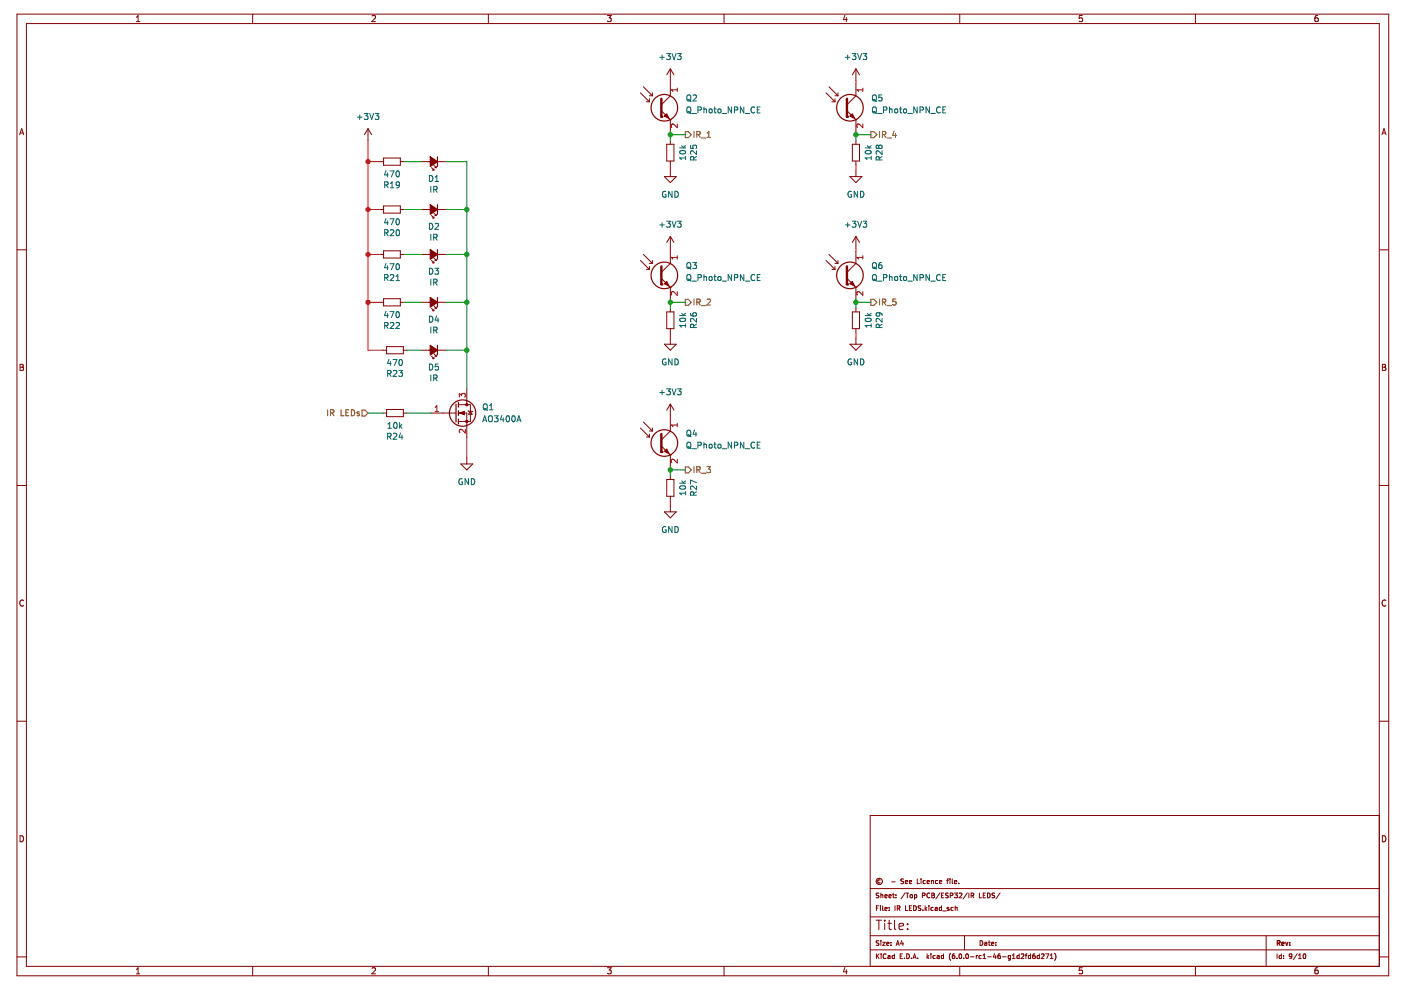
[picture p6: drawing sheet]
<svg xmlns="http://www.w3.org/2000/svg" width="297mm" height="210mm" viewBox="0 0 297 210" stroke-linecap="round" stroke-linejoin="round" font-family="sans-serif">
<path d="M.6 0h296.5v209.9h-296.5z" fill-rule="evenodd" fill="#fff" stroke="#fff" stroke-width=".21"/>
<g fill="none" stroke="#840000" stroke-width=".21">
<path d="M3.6 3h290.8v203.9h-290.8zM5.6 5h286.8v199.9h-286.8zM28.9 4.6h.7M28.9 3.7l.4-.4v1.3M53.6 3v2M78.9 3.4l.5-.1 .2 .4-.8 .9h.8M103.5 3v2M128.8 3.3h.8l-.4 .5 .3 .1v.6l-.2 .1-.5-.1M153.5 3v2M175.1 19.7l1.9 1.9M175.8 18.4l1.9 1.9M177.7 19.7v.6"/>
<path d="M179.1 3.2l-.3 1h.8M179.4 3.7v.9M203.5 3v2M229.5 3.3h-.6l-.1 .6 .6-.1 .1 .7-.2 .1-.5-.1M253.5 3v2M279.4 3.3h-.4l-.2 .3v.7l.2 .3 .4-.1v-.7h-.4l-.2 .2M4.2 28.6l.4-1.3 .4 1.3M4.3 28.2h.6M176.4 21.6h.6M177 20.3h.7M177 20.9v.7M179.6 23.5l1.9 1.9"/>
<path d="M181.5 25.4h.1M181.5 20.3l-1.9 1.9M293 28.6l.4-1.3 .5 1.3M293.1 28.2h.6M3.6 53h2M80.6 44.4h.7M81.3 43.7h3.6v1.5h-3.6zM84.9 44.4h.7M292.4 53h2M4.3 77.2h.4l.2 .3-.2 .4 .2 .1 .1 .3-.2 .2h-.5zM4.3 77.9h.4M140.9 73h2.5l-1.3 1.3z"/>
<path d="M142.1 71.7v1.3M293.1 77.2h.4l.3 .3-.3 .4 .3 .1v.3l-.2 .2h-.5zM293.1 77.9h.4M142.1 85.7l-.7 1.2M142.1 85.7v2.5M142.1 85.7l.8 1.2M3.6 102.9h2M292.4 102.9h2M5 127.3a.58 .58 0 0 0-.8 .6 .58 .58 0 0 0 .8 .5M293.8 127.3a.58 .58 0 0 0-.8 .6 .58 .58 0 0 0 .8 .5M3.6 152.9h2M292.4 152.9h2"/>
<path d="M4.3 177.2a.66 .66 0 0 1 .7 .6 .66 .66 0 0 1-.7 .7zM292.4 172.9h-107.9v32M293.1 177.2a.66 .66 0 0 1 .7 .6 .66 .66 0 0 1-.7 .7zM184.5 198.4h107.9M184.5 194.4h107.9M184.5 188.4h107.9M185.8 195.1h1.1M185.8 192.5h.3M185.8 189.7l.1 .1M185.9 189.8l.3 .1 .1 .3-.2 .2-.3-.1M186.3 192.1h-.5v1M186.3 199.5h-.5a.42 .42 0 0 0 .5 .6l-.1 .3h-.4"/>
<path d="M186.3 195.1v2M186.3 189.4h-.4l-.1 .3M186.6 186.6a.34 .34 0 0 0-.5 .3 .34 .34 0 0 0 .5 .3M186.7 192.1h.1M186.7 192.4v.7M186.8 189.4v1M186.8 199.4v.1M186.8 199.8v.6M186.8 189.7h.3l.1 .7M186.8 189.7v.1M187.1 199.8h.6l-.6 .6h.6M187.1 192.1v.8l.2 .2"/>
<path d="M187.6 195.1v.2M187.6 195.8v1.3M187.6 192.7l.5-.1-.1-.2h-.2l-.2 .1 .1 .5h.3M187.6 190l.5-.1-.1-.2h-.2l-.2 .1 .1 .5h.3M188.2 195.8h.8M188.5 190l.5-.1-.1-.2h-.3l-.1 .1v.5h.4M188.5 192.4v.1M188.5 193v.1M188.5 195.1v1.7l.1 .2 .4 .1M188.9 199.8v.1M189 187h.8M189.2 189.7h.4"/>
<path d="M189.4 189.4v.8l.2 .2M189.7 195.1v1.7l.3 .3M189.8 192.1v1M190 190.3v.1M190 189.7v.1M190.2 192.6l.5-.1 .1-.4h-.6v1M190.5 192.6l.3 .5M190.6 196.4l1-.2-.1-.3-.6-.1-.3 .3 .1 .9h.8M191.2 199.4l-.2 .7h.6M191.4 199.8v.6M191.6 186.4h-.6a.42 .42 0 0 0 .5 .6v.3h-.5M191.9 189.3l-.9 1.3"/>
<path d="M192 187l.4-.1v-.2h-.3l-.1 .1v.5h.4M192 192.1v1h.5M192.1 189.4h.6M192.4 189.4v1M192.4 196.9v.2M192.4 195.9v.2M192.8 187l.5-.1-.1-.2h-.3l-.1 .1 .1 .5h.3M192.8 192.5h.3M193 189.8h.4v.5h-.4zM193.3 192.1h-.5v1h.5M193.7 192.1a.5 .5 0 0 1 .6 .5 .5 .5 0 0 1-.6 .5zM193.9 189.7h.3l.2 .2-.1 .4h-.4"/>
<path d="M193.9 189.7v1M194.5 186.4v1h.4M195.2 192.1h-.5a.42 .42 0 0 0 .5 .6l-.1 .3h-.4M195.3 186.4h.1M195.3 186.7v.7M195.6 189.9l.4-.1 .1-.4h-.5v1M195.7 193v.1M196.1 192.1v1M196.2 186.7h-.3l-.2 .2 .1 .4h.4M196.2 192.7l.3 .4M196.5 192.4l-.4 .4M196.6 187l.4-.1v-.2h-.3l-.1 .1v.5h.4"/>
<path d="M196.9 192.1h.1M196.9 192.4v.7M197.1 189.4a.44 .44 0 0 0-.6 .5 .44 .44 0 0 0 .6 .4M197.5 186.8l.4-.1v.7M197.5 186.7v.7M197.6 189.4h.3l.2 .1-.2 .3 .2 .4-.2 .2h-.3zM197.6 189.8h.3M197.9 192.4h-.3l-.2 .2 .1 .4h.4M198.3 192.4h.4v.7M198.7 192.6l-.5 .2 .2 .3 .3-.1M198.8 186.7h-.3l-.2 .2 .1 .4h.4M199.2 187l.5-.1-.1-.2h-.3l-.1 .1v.5h.4"/>
<path d="M199.3 189.3l-.9 1.3M199.6 192.4h-.3l-.2 .2 .1 .4h.4M199.6 192.1v1M199.6 189.8h.3M199.9 193.1h.7M200.1 189.4h-.5v1h.5M200.7 186.7h.4M201 189.4h-.5a.42 .42 0 0 0 .5 .6l-.1 .3h-.4M201.1 186.4l-.3 .1v.9M201.2 192.4h-.3l-.1 .2 .4 .3M201.2 192.9l-.1 .2-.3-.1M201.2 192.9h.1"/>
<path d="M201.4 186.4h.1M201.4 186.7v.7M201.5 189.9l.4-.1 .1-.4h-.5v1M201.9 186.4v.8l.1 .2M202.1 192.4h-.3l-.2 .2 .1 .4h.4M202.4 189.4h.6l-.3 .3 .2 .1v.5h-.5M202.4 187l.4-.1v-.2h-.3l-.1 .1v.5h.4M202.5 192.5l.4-.1v.7M202.5 192.1v1M203.3 187.3v.1M203.4 189.4h.4l.1 .2-.6 .8h.6M204.5 198.4v3"/>
<path d="M205.1 189.3l-.9 1.3M205.4 189.4v1M205.9 189.9l.5-.1v-.4h-.5v1M206.1 189.9l.4 .5M207.7 189.4v1h.4M207.8 199.4a.5 .5 0 0 1 .6 .5 .5 .5 0 0 1-.6 .5zM208.5 189.8h.3M208.8 199.8h.4v.6M208.9 189.4h-.4v1h.4M209.4 189.4a.5 .5 0 0 1 .5 .5 .5 .5 0 0 1-.5 .5zM209.6 199.8h.3M209.7 199.4v.9l.2 .1"/>
<path d="M210.9 189.4h-.5a.42 .42 0 0 0 .4 .6v.3h-.5M211.1 199.8v.1M212 189.3l-.8 1.3M268.4 198.4v6.5M3.6 202.9h2M28.9 205.6l.4-.4v1.3M28.9 206.5h.7M53.6 204.9v2M78.9 205.3l.5-.1 .2 .4-.8 .9h.8M103.5 204.9v2M128.8 205.2h.8l-.4 .5 .3 .1v.6l-.2 .1-.5-.1M153.5 204.9v2"/>
<path d="M179.1 205.1l-.3 .9h.8M179.4 205.6v.9M184.5 201.4h107.9M185.8 202.2v1M186 202.7l.4 .5M186.4 202.2l-.6 .6M186.8 202.3h.1M186.8 202.6v.6M187.9 202.3a.44 .44 0 0 0-.7 .4 .44 .44 0 0 0 .7 .4M188 200.1l.5-.1-.1-.2h-.3l-.1 .1v.5h.4M188.3 202.6h.3l.1 .1v.5h-.3l-.1-.3 .4-.1M188.9 200.4h.1"/>
<path d="M189.6 202.2v1h-.4v-.5l.4-.1M190 200.4l.3-1 .4 1M190.1 200.2h.5M190.9 202.7h.3M191.3 202.2h-.4v1h.4M191.8 203.1v.1M192.2 202.2a.5 .5 0 0 1 .6 .5 .5 .5 0 0 1-.6 .5zM193.2 203.1v.1M193.6 203.2l.3-1 .3 1M193.7 203h.4M194.6 203.1v.1M196.6 202.2v1"/>
<path d="M196.7 202.9l.2 .3M196.9 202.6l-.3 .4M197.4 202.2v.1M197.4 202.6v.6M198.3 202.6h-.3l-.2 .2 .1 .4h.4M198.7 202.6h.3l.1 .1v.5h-.3l-.1-.3 .4-.1M200 202.2v1h-.3l-.1-.5 .4-.1M201.6 202.1a1.15 1.15 0 0 0 0 1.5M202.4 202.2l-.5 .3v.6l.2 .1 .3-.1v-.4l-.3-.1-.2 .2M202.9 203.1v.1M203.4 202.3l.2-.1a.49 .49 0 0 1 .3 .6 .49 .49 0 0 1-.4 .4l-.2-.3zM203.5 204.9v2"/>
<path d="M204.3 203.1v.1M204.9 202.3l.1-.1a.49 .49 0 0 1 .3 .6 .49 .49 0 0 1-.4 .4l-.1-.3zM205.8 202.9h.7M207 202.6v.6M207.3 202.6l-.3 .2M208 202.6h-.2l-.2 .2 .1 .4h.3M208.4 203.2h.6M208.4 202.5l.3-.3v1M209.2 200l-.4 .2 .1 .2h.3M209.4 202.9h.8M210.2 200.1l.5-.1v-.2h-.3l-.2 .1 .1 .5h.4M210.8 202.2l-.2 .7h.6"/>
<path d="M211.1 202.6v.6M211.1 200.4h.1M212 202.2l-.4 .3v.6l.1 .1 .4-.1-.1-.4-.3-.1-.1 .2M212.6 202.9h.7M214.2 202.6h-.3l-.2 .2 .1 .4h.4M214.2 202.6v.8l-.2 .2-.2-.1M214.7 203.2h.5M214.7 202.5l.2-.3v1M216.1 202.2v1h-.4v-.5l.4-.1M216.5 202.3l.4-.1 .2 .3-.6 .7h.6M217.4 202.6h.3M217.7 202.2l-.2 .2v.8"/>
<path d="M218.5 202.2v1h-.4v-.5l.4-.1M219.4 202.2l-.4 .3-.1 .6 .2 .1 .4-.1-.1-.4-.3-.1-.2 .2M220.4 202.2v1h-.4l-.1-.5 .5-.1M220.8 202.3l.4-.1 .2 .3-.7 .7h.7M221.7 202.2h.7l-.5 1M222.7 203.2h.6M222.7 202.5l.3-.3v1M223.6 202.1a1.15 1.15 0 0 1 0 1.5M229.5 205.2h-.6l-.1 .6 .6-.1 .1 .7-.2 .1-.5-.1M253.5 204.9v2M270.8 202.2v1M271.7 202.2v1h-.4l-.1-.5 .5-.1"/>
<path d="M272.1 203.1v.1M272.1 202.6v.1M273.9 202.7l-.2 .2-.3-.1v-.5l.3-.1 .2 .2v.6l-.5 .2M275 202.2l-.8 1.3M275.3 203.2h.6M275.3 202.5l.3-.3v1M276.4 202.3a.45 .45 0 0 1 .5 .4 .45 .45 0 0 1-.5 .5l-.1-.3zM276.7 202.3h.1M279.4 205.2h-.4l-.2 .3v.7l.2 .3 .4-.1v-.7h-.4l-.2 .2M292.4 202.9h2"/>
<circle cx="186.4" cy="186.9" r=".67"/>
</g>
<path d="M270.8 200l.5-.1v-.4l-.5-.1v1M271.1 200l.3 .4M272.6 199.8l.2 .6 .3-.6M273.4 199.8v.1M271.8 200.1l.4-.1v-.2h-.3l-.1 .1v.5h.4M273.4 200.4h.1" fill="none" stroke="#840000" stroke-width=".26"/>
<g fill="none" stroke="#006464" stroke-width=".21">
<path d="M81.6 49.4l.6-.1v-.5l-.6-.1v1.3M81.8 46.3l-.3 .9h.8M81.9 49.4l.4 .6M82.1 46.8v.9M82.7 46.4h.8l-.5 1.3M82.8 48.8l.5-.1 .2 .4-.8 .9h.8M84.1 46.5l.2-.1a.68 .68 0 0 1 .4 .6 .68 .68 0 0 1-.4 .7l-.4-.5zM84.1 48.8l.2-.1a.68 .68 0 0 1 .4 .6 .68 .68 0 0 1-.4 .7l-.3-.5zM141.2 76.2a.58 .58 0 0 0-.8 .5 .58 .58 0 0 0 .8 .5v-.4h-.2M142.5 76.1v1.3l-.7-1.3v1.3M143.1 76.1a.64 .64 0 0 1 .7 .6 .64 .64 0 0 1-.7 .7zM139.9 83.2h1"/>
<path d="M140.4 82.7v1M141.3 82.4h.8l-.4 .5 .4 .1v.6l-.2 .1-.6-.1M142.5 82.4l.4 1.3 .4-1.3M143.6 82.4h.8l-.4 .5 .4 .1v.6l-.2 .1-.6-.1"/>
</g>
<path d="M179.6 20.9v3.9" fill="none" stroke="#840000" stroke-width=".51"/>
<circle cx="179.6" cy="24.8" r=".25" fill="#840000"/>
<path d="M180.2 24.6l.5-.5 .5 1z" fill-rule="evenodd" fill="#840000" stroke="#840000" stroke-width=".21"/>
<circle cx="180.2" cy="22.8" r="2.82" fill="none" stroke="#840000" stroke-width=".25"/>
<g fill="none" stroke="#840000" stroke-width=".21">
<path d="M181.5 14.6v2.5M181.5 17.8v2.5M181.5 14.6l-.8 1.3M181.5 14.6l.7 1.3M181.5 25.4v2.5M175.1 55.2l1.9 1.9M175.8 53.9l1.9 1.9M176.4 57.1h.6M177 55.8h.7M177 56.5v.6M177.7 55.2v.6M179.6 59l1.9 1.9"/>
<path d="M181.5 50.1v2.6M181.5 50.1l-.8 1.3M181.5 50.1l.7 1.3M181.5 55.8l-1.9 2M141.4 66.1h1.5v3.6h-1.5zM142.1 65.4v.7M142.1 69.7v.7M180.2 73h2.5l-1.2 1.3zM180.7 66.1h1.5v3.6h-1.5zM181.5 60.9h.1M181.5 65.4v.7M181.5 69.7v.7"/>
<path d="M181.5 71.7v1.3"/>
</g>
<path d="M182.9 18.7v.7M182.9 19h-1.2l.3 .4M182.9 26.3v.8l-.9-.8-.3 .2 .1 .5" fill="none" stroke="#a90000" stroke-width=".21"/>
<g fill="none" stroke="#006464" stroke-width=".21">
<path d="M179.2 12.1h1M179.7 11.7v.9M180.7 11.4h.8l-.5 .4 .4 .2v.5l-.2 .1-.5-.1M181.8 11.4l.5 1.2 .4-1.2M183 11.4h.8l-.5 .4 .4 .2v.5l-.2 .1-.5-.1M185 20.3l.3-.2a.43 .43 0 0 1 .5 .5v.4a.42 .42 0 0 1-.4 .4 .42 .42 0 0 1-.4-.4zM185 22.9l.3-.2a.43 .43 0 0 1 .5 .4v.4a.42 .42 0 0 1-.4 .5 .42 .42 0 0 1-.4-.5zM185.2 21.1l.7 .4M185.2 23.6l.7 .5M186.1 24.1h.9M187 20.1h-.6l-.1 .6h.6l.1 .6-.2 .1-.5-.1M187.3 23.3h.6l.1-.5-.7-.1v1.2"/>
<path d="M188.6 23.2h.5v.7M188.6 22.7v1.2M189.7 23.2l.2-.1 .4 .1-.1 .7-.5-.1zM190.7 23.1h.5M190.9 22.7v1.1l.3 .1M191.7 23.2l.3-.1 .2 .2v.4l-.2 .2-.4-.2zM192.5 24.1h.9M194.5 22.7v1.2l-.8-1.2v1.2M195.1 23.3h.6v-.5l-.6-.1v1.2M197.1 22.7v1.2l-.8-1.2v1.2M197.4 24.1h.9M199.4 22.8a.56 .56 0 0 0-.8 .5 .56 .56 0 0 0 .8 .5"/>
<path d="M199.9 23.3h.4M200.5 22.7h-.6v1.2h.6M179.2 47.7h1M179.7 47.2v1M180.7 46.9h.8l-.5 .5 .4 .1v.6l-.2 .1-.5-.1M181.8 46.9l.5 1.3 .4-1.3M183 46.9h.8l-.5 .5 .4 .1v.6l-.2 .1-.5-.1M144.1 66.9h1.3M144.2 67.6a.61 .61 0 0 1 .7-.2 .61 .61 0 0 1 .4 .6 .75 .75 0 0 1-1.2-.2zM144.5 66.4l.5 .5M145.4 69h-1.3l.4 .4M145.4 68.7v.7"/>
<path d="M145.4 66.4l-.5 .4M146.4 66.4l.1 .4 .2 .2h.7l.3-.2-.1-.4h-.7v.4l.2 .2M147.1 69.4l-.1-.6h-.5l-.1 .6h1.3M147.7 67.5v.8l-.9-.8-.4 .3 .1 .4M147.7 68.7l-.6 .4M180.5 76.2a.58 .58 0 0 0-.7 .5 .58 .58 0 0 0 .8 .5v-.4h-.3M181.8 76.1v1.3l-.7-1.3v1.3M182.4 76.1a.64 .64 0 0 1 .8 .6 .64 .64 0 0 1-.8 .7zM183.4 66.9h1.3M183.6 67.6a.61 .61 0 0 1 .7-.2 .61 .61 0 0 1 .4 .6 .75 .75 0 0 1-1.3-.2zM183.9 66.4l.4 .5M184.7 68.7v.7"/>
<path d="M184.7 69h-1.3l.4 .4M184.7 66.4l-.5 .4M186.3 66.3l.2 .2v.4l-.6 .1-.1-.5 .2-.2 .7 .1 .3 .1v.4M186.4 69.4v-.6h-.5l-.1 .6h1.2M187 67.5v.8l-.9-.8-.3 .3 .1 .4M187 68.7l-.6 .4"/>
</g>
<path d="M179.6 56.5v3.8" fill="none" stroke="#840000" stroke-width=".51"/>
<circle cx="179.6" cy="60.3" r=".25" fill="#840000"/>
<path d="M180.2 60.2l.5-.5 .5 1z" fill-rule="evenodd" fill="#840000" stroke="#840000" stroke-width=".21"/>
<circle cx="180.2" cy="58.4" r="2.82" fill="none" stroke="#840000" stroke-width=".25"/>
<g fill="none" stroke="#840000" stroke-width=".21">
<path d="M140.9 37.4h2.5l-1.3 1.3zM142.1 36.2v1.2M135.8 55.2l1.9 1.9M136.4 53.9l1.9 1.9M137 57.1h.7M137.7 55.8h.6M137.7 56.5v.6M138.3 55.2v.6M140.2 59l1.9 1.9M142.1 50.1l-.7 1.3M142.1 50.1v2.6M142.1 50.1l.8 1.3"/>
<path d="M142.1 55.8l-1.9 2M181.5 53.3v2.5M142.1 60.9h.1M181.5 60.9v2.6"/>
</g>
<path d="M182.9 54.2v.7M182.9 54.6h-1.2l.3 .3M182.9 61.8v.8l-.9-.8-.3 .3 .1 .5" fill="none" stroke="#a90000" stroke-width=".21"/>
<g fill="none" stroke="#006464" stroke-width=".21">
<path d="M139.9 47.7h1M140.4 47.2v1M141.2 40.6a.58 .58 0 0 0-.8 .6 .58 .58 0 0 0 .8 .5v-.4h-.2M141.3 46.9h.8l-.4 .5 .4 .1v.6l-.2 .1-.6-.1M142.5 46.9l.4 1.3 .4-1.3M142.5 40.6v1.2l-.7-1.2v1.2M143.1 40.6a.64 .64 0 0 1 .7 .6 .64 .64 0 0 1-.7 .6zM143.6 46.9h.8l-.4 .5 .4 .1v.6l-.2 .1-.6-.1M185 55.9l.3-.2a.43 .43 0 0 1 .5 .4v.4a.42 .42 0 0 1-.4 .5 .42 .42 0 0 1-.4-.5zM185 58.4l.3-.2a.43 .43 0 0 1 .5 .4v.5a.42 .42 0 0 1-.4 .4 .42 .42 0 0 1-.4-.4zM185.2 56.6l.7 .5M185.2 59.2l.7 .4"/>
<path d="M186.1 59.6h.9M186.9 55.7h-.4l-.1 .3-.1 .7 .2 .2 .5-.1-.1-.6h-.4l-.2 .2M187.3 58.9l.6-.1 .1-.5-.7-.1v1.3M188.6 58.2v1.3M188.6 58.8l.5-.1v.8M189.8 58.7l.3-.1 .2 .3v.3l-.2 .3-.4-.3zM190.7 58.6h.5M190.9 58.2v1.1l.3 .2M191.6 58.8l.2-.2 .4 .2-.1 .6h-.5zM192.5 59.6h.9M194.5 58.2v1.3l-.8-1.3v1.3M195.1 58.9l.6-.1v-.5l-.6-.1v1.3"/>
<path d="M197.1 58.2v1.3l-.8-1.3v1.3M197.4 59.6h.9M199.4 58.3a.56 .56 0 0 0-.8 .5 .56 .56 0 0 0 .8 .6M199.9 58.8h.4M200.5 58.2h-.6v1.3h.6"/>
</g>
<path d="M140.2 56.5v3.8" fill="none" stroke="#840000" stroke-width=".51"/>
<circle cx="140.2" cy="60.3" r=".25" fill="#840000"/>
<g fill="#840000" stroke="#840000" stroke-width=".21">
<path d="M97.4 87.6l1.1-.4v.8z"/>
<path d="M140.9 60.2l.5-.5 .5 1z" fill-rule="evenodd"/>
<circle cx="99" cy="89.4" r=".25"/>
<circle cx="99" cy="85.8" r=".25"/>
</g>
<g fill="none" stroke="#840000" stroke-width=".25">
<path d="M92.7 63.1v2M92.7 73.2v2.1M96.7 85.7v3.8M97.2 85.3v1M97.2 87.1v1M97.2 88.8v1.1"/>
<circle cx="140.9" cy="58.4" r="2.82"/>
<circle cx="98.1" cy="87.6" r="2.79"/>
</g>
<g fill="none" stroke="#840000" stroke-width=".21">
<path d="M135.8 19.7l1.9 1.9M136.4 18.4l1.9 1.9M138.3 19.7v.6M137 21.6h.7M137.7 20.3h.6M137.7 20.9v.7M140.2 23.5l1.9 1.9M141.4 30.6h1.5v3.5h-1.5zM142.1 25.4h.1M142.1 29.8v.8M142.1 34.1v.8M142.1 20.3l-1.9 1.9"/>
<path d="M180.2 37.4h2.5l-1.2 1.3zM180.7 30.6h1.5v3.5h-1.5zM181.5 29.8v.8M181.5 34.1v.8M181.5 36.2v1.2M142.1 53.3v2.5M89.4 74.3h5.1M89.4 64.1h5.1M91.5 75.5l.5 .5M91.5 65.4l.5 .5M91.7 76h.3M91.7 65.9h.3"/>
<path d="M92 75l.5 .5M92 65.6v.3M92 75.8v.2M92 64.9l.5 .5M92.2 75.5h.3M92.2 65.4h.3M92.5 65.1v.3M92.5 75.3v.2M142.1 60.9v2.6M91.4 87.6h5.3M97.2 87.6h1.8v5.1M97.2 85.8h2.5v3.6h-2.5"/>
<path d="M97.7 98.4h2.5l-1.2 1.2zM99 82.5v3.3M99 97.1v1.3M99.2 87.1l1 .2M99.7 87.2l.4 .6h-.8zM141.4 101.7h1.5v3.5h-1.5zM142.1 100.9v.8M142.1 105.2v.8"/>
</g>
<path d="M143.6 54.2v.7M143.6 54.6h-1.3l.4 .3M143.6 61.8v.8l-.9-.8-.4 .3 .1 .5M92.3 87.3h.7M92.3 86.4l.3-.4v1.3M97.4 84.2v-.8l.5 .4 .1-.3h.5l.2 .2-.2 .5M98.7 91v.8l-1-.8-.3 .3 .1 .5" fill="none" stroke="#a90000" stroke-width=".21"/>
<g fill="none" stroke="#006464" stroke-width=".21">
<path d="M144.1 31.4h1.3M144.2 32a.61 .61 0 0 1 .7-.2 .61 .61 0 0 1 .4 .7 .75 .75 0 0 1-1.2-.3zM144.5 30.9l.5 .5M145.4 33.1v.7M145.4 33.5h-1.3l.4 .3M145.4 30.9l-.5 .3M146.4 30.8v.6l.6 .1-.1-.6 .7-.1 .1 .2-.1 .5M147.1 33.9l-.1-.6-.5-.1-.1 .7h1.3M147.7 32v.8l-.9-.8-.4 .2 .1 .5M147.7 33.2l-.6 .4M183.4 31.4h1.3M183.6 32a.61 .61 0 0 1 .7-.2 .61 .61 0 0 1 .4 .7 .75 .75 0 0 1-1.3-.3z"/>
<path d="M183.9 30.9l.4 .5M184.7 33.5h-1.3l.4 .3M184.7 33.1v.7M184.7 30.9l-.5 .3M186.3 31l-.2-.2-.3 .2v.4l.2 .1 .3-.3M186.3 31l.2-.2h.3l.2 .2v.4l-.2 .1-.4-.1-.1-.2M186.3 31v.2M186.4 33.9v-.6l-.5-.1-.1 .7h1.2M187 32v.8l-.9-.8-.3 .2 .1 .5M187 33.2l-.6 .4M145.7 55.9l.2-.2a.43 .43 0 0 1 .6 .4v.4a.42 .42 0 0 1-.5 .5 .42 .42 0 0 1-.4-.5zM145.7 58.4l.2-.2a.43 .43 0 0 1 .6 .4v.5a.42 .42 0 0 1-.5 .4 .42 .42 0 0 1-.4-.4z"/>
<path d="M145.9 56.6l.6 .5M145.9 59.2l.6 .4M146.7 59.6h1M146.9 55.7h.8l-.4 .5 .3 .1v.5l-.2 .1-.5-.1M148 58.9l.6-.1v-.5l-.6-.1v1.3M149.2 58.8l.5-.1 .1 .8M149.2 58.2v1.3M150.5 58.7l.3-.1 .2 .3v.3l-.2 .3-.5-.3zM151.4 58.6h.4M151.5 58.2v1.1l.3 .2M152.3 58.8l.1-.2 .4 .2v.6h-.5zM153.1 59.6h1"/>
<path d="M155.1 58.2v1.3l-.7-1.3v1.3M155.7 58.9l.6-.1 .1-.5-.7-.1v1.3M157.7 58.2v1.3l-.7-1.3v1.3M158 59.6h1M160 58.3a.56 .56 0 0 0-.8 .5 .56 .56 0 0 0 .8 .6M160.5 58.8h.5M161.2 58.2h-.7v1.3h.7M180.5 40.6a.58 .58 0 0 0-.7 .6 .58 .58 0 0 0 .8 .5v-.4h-.3M181.8 40.6v1.2l-.7-1.2v1.2M182.4 40.6a.64 .64 0 0 1 .8 .6 .64 .64 0 0 1-.8 .6zM91.1 67a.64 .64 0 0 1 .7 .7 .64 .64 0 0 1-.7 .6zM91.1 77.2a.64 .64 0 0 1 .7 .6 .64 .64 0 0 1-.7 .7z"/>
<path d="M91.4 69.3v1.3M91.4 79.5v1.3M92 70l.6-.1v-.4l-.6-.2v1.3M92.3 70l.4 .6M92.6 67l-.3 .9h.7M92.9 67.5v.8M92.9 77.2h-.6v.6l.6-.1v.6l-.2 .2-.4-.2M92 80.2l.6-.1v-.5l-.6-.1v1.3M92.3 80.2l.4 .6M102.3 89.4l.5-1.2 .4 1.2M102.5 89.1h.6M102.5 85.8l.3-.2a.43 .43 0 0 1 .5 .4v.5a.42 .42 0 0 1-.4 .4 .42 .42 0 0 1-.4-.4z"/>
<path d="M102.7 86.6l.7 .4M103.6 88.3l.3-.1a.43 .43 0 0 1 .5 .4v.4a.42 .42 0 0 1-.4 .4 .42 .42 0 0 1-.4-.4zM103.8 86.9h.7M103.8 86l.4-.4v1.3M104.8 88.2h.8l-.4 .4 .3 .2v.5l-.1 .1-.6-.1M106.4 88.1l-.3 .9h.8M106.7 88.6v.8M107.4 88.3l.2-.1a.68 .68 0 0 1 .4 .6 .68 .68 0 0 1-.4 .6l-.3-.5zM108.6 88.3l.2-.1a.68 .68 0 0 1 .4 .6 .68 .68 0 0 1-.4 .6l-.3-.5zM109.6 89.4l.4-1.2 .4 1.2M109.7 89.1h.6M98 101.5a.58 .58 0 0 0-.7 .6 .58 .58 0 0 0 .8 .5v-.4h-.3"/>
<path d="M99.3 101.5v1.3l-.7-1.3v1.3M99.9 101.5a.64 .64 0 0 1 .8 .6 .64 .64 0 0 1-.8 .7zM144.1 102.4h1.3M144.2 103.1a.61 .61 0 0 1 .7-.2 .61 .61 0 0 1 .4 .6 .75 .75 0 0 1-1.2-.2zM144.5 102l.5 .4M145.4 104.2v.7M145.4 104.6h-1.3l.4 .3M145.4 102l-.5 .3M147.1 105l-.1-.6-.5-.1-.1 .7h1.3M147.7 103.1v.7l-.9-.7-.4 .2 .1 .5M147.7 102.3l-1.3-.5v.8M147.7 104.3l-.6 .4"/>
</g>
<g fill="#840000" stroke="#840000" stroke-width=".25">
<path d="M91.2 73.2l1.5 1.1-1.5 1z"/>
<path d="M91.2 63.1l1.5 1-1.5 1z"/>
</g>
<path d="M140.2 20.9v3.9" fill="none" stroke="#840000" stroke-width=".51"/>
<circle cx="140.2" cy="24.8" r=".25" fill="#840000"/>
<path d="M140.9 24.6l.5-.5 .5 1z" fill-rule="evenodd" fill="#840000" stroke="#840000" stroke-width=".21"/>
<circle cx="140.9" cy="22.8" r="2.82" fill="none" stroke="#840000" stroke-width=".25"/>
<g fill="none" stroke="#840000" stroke-width=".21">
<path d="M142.1 14.6v2.5M142.1 17.8v2.5M142.1 14.6l-.7 1.3M142.1 14.6l.8 1.3M142.1 25.4v2.5M80.6 53.9h.7M81.3 53.2h3.6v1.5h-3.6zM84.9 53.9h.7M80.6 64.1h.7M81.2 74.3h.8M81.3 63.3h3.6v1.6h-3.6zM82 73.5h3.5v1.5h-3.5z"/>
<path d="M84.9 64.1h.7M85.5 74.3h.8M81.2 87.6h.8M82 86.8h3.5v1.5h-3.5zM85.5 87.6h.8M135.8 90.8l1.9 1.9M136.4 89.5l1.9 1.9M137 92.7h.7M137.7 91.4h.6M137.7 92v.7M138.3 90.8v.6M140.2 94.6l1.9 1.9"/>
<path d="M142.1 96.5h.1M142.1 91.4l-1.9 1.9M140.9 108.5h2.5l-1.3 1.3zM142.1 107.3v1.2"/>
</g>
<path d="M143.6 18.7v.7M143.6 19h-1.3l.4 .4M143.6 26.3v.8l-.9-.8-.4 .2 .1 .5" fill="none" stroke="#a90000" stroke-width=".21"/>
<g fill="none" stroke="#006464" stroke-width=".21">
<path d="M139.9 12.1h1M140.4 11.7v.9M141.3 11.4h.8l-.4 .4 .4 .2v.5l-.2 .1-.6-.1M142.5 11.4l.4 1.2 .4-1.2M143.6 11.4h.8l-.4 .4 .4 .2v.5l-.2 .1-.6-.1M145.7 20.3l.2-.2a.43 .43 0 0 1 .6 .5v.4a.42 .42 0 0 1-.5 .4 .42 .42 0 0 1-.4-.4zM145.7 22.9l.2-.2a.43 .43 0 0 1 .6 .4v.4a.42 .42 0 0 1-.5 .5 .42 .42 0 0 1-.4-.5zM145.9 21.1l.6 .4M145.9 23.6l.6 .5M146.7 24.1h1M146.9 20.3l.5-.2 .3 .4-.8 .9h.8M148 23.3h.6v-.5l-.6-.1v1.2"/>
<path d="M149.2 23.2h.5l.1 .7M149.2 22.7v1.2M150.4 23.2l.2-.1 .3 .1v.7l-.5-.1zM151.4 23.1h.4M151.5 22.7v1.1l.3 .1M152.3 23.2l.3-.1 .3 .2v.4l-.3 .2-.4-.2zM153.1 24.1h1M155.1 22.7v1.2l-.7-1.2v1.2M155.7 23.3h.6l.1-.5-.7-.1v1.2M157.7 22.7v1.2l-.7-1.2v1.2M158 24.1h1M160 22.8a.56 .56 0 0 0-.8 .5 .56 .56 0 0 0 .8 .5"/>
<path d="M160.5 23.3h.5M161.2 22.7h-.7v1.2h.7M81.6 58.9l.6-.1v-.5l-.6-.1v1.3M81.8 55.9l-.3 .9h.8M81.9 58.9l.4 .6M82.1 56.3v.9M82.7 55.9h.8l-.5 1.3M82.8 58.3l.5-.1 .2 .4-.8 .9h.8M84 59.5h.7M84 58.6l.3-.4v1.3M84.1 56l.2-.1a.68 .68 0 0 1 .4 .6 .68 .68 0 0 1-.4 .7l-.4-.5zM81.6 69h.6v-.5l-.6-.1v1.2"/>
<path d="M81.8 66l-.3 .9h.8M81.9 69l.4 .6M82.1 66.5v.8M82.2 79.2l.6-.1 .1-.4-.7-.2v1.3M82.5 76.2l-.3 .9h.8M82.5 79.2l.4 .6M82.7 66.1h.8l-.5 1.2M82.8 68.5l.5-.1 .2 .3-.8 .9h.8M82.8 76.6v.9M83.3 76.2h.9l-.6 1.3M83.4 78.7l.5-.2 .2 .4-.8 .9h.8M84 68.5l.5-.1 .2 .3-.8 .9h.8"/>
<path d="M84.1 66.2l.2-.1a.68 .68 0 0 1 .4 .6 .68 .68 0 0 1-.4 .6l-.4-.4zM84.6 78.5h.7l-.4 .5 .4 .1v.6l-.2 .1-.5-.1M84.7 76.3l.2-.1a.68 .68 0 0 1 .4 .7 .68 .68 0 0 1-.4 .6l-.3-.5zM82.2 92.5h.6l.1-.5-.7-.1v1.2M82.3 90.8h.7M82.3 89.9l.3-.3v1.2M82.5 92.5l.4 .6M83.4 92l.5-.1 .2 .3-.8 .9h.8M83.6 89.7l.2-.1a.68 .68 0 0 1 .4 .6 .68 .68 0 0 1-.4 .6l-.3-.5zM84.7 89.6v1.2M84.9 90.3l.3 .5M84.9 91.8l-.3 .9h.8"/>
<path d="M85.2 90l-.5 .5M85.2 92.3v.8M141.2 111.7a.58 .58 0 0 0-.8 .6 .58 .58 0 0 0 .8 .5v-.4h-.2M142.5 111.6v1.3l-.7-1.3v1.3M143.1 111.6a.64 .64 0 0 1 .7 .7 .64 .64 0 0 1-.7 .6z"/>
</g>
<path d="M140.2 92v3.8" fill="none" stroke="#840000" stroke-width=".51"/>
<circle cx="140.2" cy="95.8" r=".25" fill="#840000"/>
<path d="M140.9 95.7l.5-.5 .5 1z" fill-rule="evenodd" fill="#840000" stroke="#840000" stroke-width=".21"/>
<g fill="none" stroke="#840000" stroke-width=".25">
<path d="M92.7 33.3v2M92.7 43.4v2M92.7 52.9v2.1"/>
<circle cx="140.9" cy="93.9" r="2.82"/>
</g>
<g fill="none" stroke="#840000" stroke-width=".21">
<path d="M78 27.3l-.7 1.3M78 27.3v2.5M78 27.3l.8 1.3M80.6 34.3h.7M81.3 33.5h3.6v1.5h-3.6zM84.9 34.3h.7M89.4 34.3h5.1M91.5 35.5l.5 .5M91.7 36h.3M92 35l.5 .5M92 35.8v.2M92.2 35.5h.3"/>
<path d="M92.5 35.3v.2M89.4 44.4h5.1M89.4 53.9h5.1M91.5 45.7l.5 .5M91.5 55.2l.5 .5M91.7 46.2h.3M91.7 55.7h.3M92 45.9v.3M92 55.5v.2M92 45.2l.5 .5M92 54.7l.5 .5M92.2 45.7h.3"/>
<path d="M92.2 55.2h.3M92.5 45.4v.3M92.5 55v.2M142.1 88.8v2.6M142.1 96.5v2.5"/>
</g>
<path d="M143.6 89.8v.7M143.6 97.4v.8l-.9-.8-.4 .2 .1 .5M143.6 90.1h-1.3l.4 .4" fill="none" stroke="#a90000" stroke-width=".21"/>
<g fill="none" stroke="#006464" stroke-width=".21">
<path d="M75.8 24.8h1M76.3 24.4v.9M77.2 24.1h.8l-.4 .4 .4 .2v.5l-.2 .1-.6-.1M78.4 24.1l.4 1.2 .4-1.2M79.5 24.1h.8l-.4 .4 .4 .2v.5l-.2 .1-.6-.1M81.6 39.2h.6v-.5l-.6-.1v1.2M81.8 36.2l-.3 .9h.8M81.9 39.2l.4 .6M82.1 36.7v.8M82.7 36.2h.8l-.5 1.3M82.8 39.8h.7M82.8 38.9l.3-.3v1.2"/>
<path d="M84.1 36.4l.2-.2a.68 .68 0 0 1 .4 .7 .68 .68 0 0 1-.4 .6l-.4-.5zM84.7 39.1l-.2 .2h-.4l-.1-.6 .5-.1 .2 .2-.1 .7-.1 .3h-.4M91.1 37.2a.64 .64 0 0 1 .7 .6 .64 .64 0 0 1-.7 .7zM91.4 39.5v1.3M92.3 38.5h.7M92.3 37.6l.3-.4v1.3M91.1 47.4a.64 .64 0 0 1 .7 .6 .64 .64 0 0 1-.7 .6zM91.1 56.9a.64 .64 0 0 1 .7 .6 .64 .64 0 0 1-.7 .6zM91.4 49.7v1.2M91.4 59.2v1.3M92 40.2l.6-.1v-.5l-.6-.1v1.3M92 50.3h.6v-.5l-.6-.1v1.2"/>
<path d="M92 59.9l.6-.1v-.5l-.6-.1v1.3M92.2 56.9h.8l-.4 .5 .3 .1v.5l-.2 .1-.5-.1M92.3 47.5l.4-.1 .3 .3-.8 .9h.8M92.3 40.2l.4 .6M92.3 50.3l.4 .6M92.3 59.9l.4 .6M145.7 91.4l.2-.2a.43 .43 0 0 1 .6 .4v.5a.42 .42 0 0 1-.5 .4 .42 .42 0 0 1-.4-.4zM145.7 93.9l.2-.1a.43 .43 0 0 1 .6 .4v.4a.42 .42 0 0 1-.5 .4 .42 .42 0 0 1-.4-.4zM145.9 92.2l.6 .4M145.9 94.7l.6 .4M146.7 95.1h1M147.3 91.2l-.4 .9h.8"/>
<path d="M147.6 91.6v.9M148 94.4h.6v-.5l-.6-.1v1.2M149.2 93.8v1.2M149.2 94.3l.5-.1 .1 .8M150.4 94.3l.2-.1 .3 .1v.7l-.5-.1zM151.4 94.2h.4M151.5 93.8v1l.3 .2M152.3 94.3l.1-.1 .4 .1v.7l-.5-.1zM153.1 95.1h1M155.1 93.8v1.2l-.7-1.2v1.2M155.7 94.4h.6l.1-.5-.7-.1v1.2M157.7 93.8v1.2l-.7-1.2v1.2"/>
<path d="M158 95.1h1M160 93.9a.56 .56 0 0 0-.8 .5 .56 .56 0 0 0 .8 .5M160.5 94.4h.5M161.2 93.8h-.7v1.2h.7"/>
</g>
<g fill="#840000" stroke="#840000" stroke-width=".25">
<path d="M91.2 33.3l1.5 1-1.5 1z"/>
<path d="M91.2 43.4l1.5 1-1.5 1z"/>
<path d="M91.2 52.9l1.5 1-1.5 1.1z"/>
</g>
<g fill="none" stroke="#725600" stroke-width=".21">
<path d="M145.3 27.9h.6l.7 .7-.7 .6h-.6zM147.1 27.9v1.2M147.7 28.5h.6l.1-.5-.7-.1v1.2M148 28.5l.5 .6M148.7 29.3h1M149.9 29.1h.7M149.9 28.2l.4-.3v1.2M184.6 27.9h.7l.6 .7-.6 .6h-.7zM186.5 27.9v1.2M187.1 28.5h.6l.1-.5-.7-.1v1.2M187.4 28.5l.4 .6M188.1 29.3h.9"/>
<path d="M189.6 27.8l-.3 .9h.8M189.9 28.3v.8M145.3 63.5h.6l.7 .6-.7 .6h-.6zM147.1 63.4v1.3M147.7 64.1l.6-.1 .1-.5-.7-.1v1.3M148 64.1l.5 .6M148.7 64.8h1M149.9 63.5l.5-.1 .2 .4-.7 .9h.7M184.6 63.5h.7l.6 .6-.6 .6h-.7zM186.5 63.4v1.3M187.1 64.1l.6-.1 .1-.5-.7-.1v1.3M187.4 64.1l.4 .6"/>
<path d="M188.1 64.8h.9M189.9 63.4h-.6v.6l.6-.1v.7l-.2 .1-.4-.1M69.5 86.9v1.3M70.1 87.6l.6-.1v-.5l-.6-.1v1.3M70.4 87.6l.4 .6M72.3 86.9v1.3h.6M73.3 87.5h.5M73.9 86.9h-.6v1.3h.6M74.5 86.9a.64 .64 0 0 1 .7 .6 .64 .64 0 0 1-.7 .7zM76.2 87.4l-.3-.1-.2 .2 .1 .2 .4 .1v.3h-.5M76.8 86.9h.6l.6 .7-.6 .6h-.6zM145.3 99h.6l.7 .6-.7 .7h-.6z"/>
<path d="M147.1 98.9v1.3M147.7 99.6l.6-.1 .1-.4-.7-.2v1.3M148 99.6l.5 .6M149.9 98.9h.7l-.4 .5 .4 .1v.6l-.2 .1-.5-.1M148.7 100.3h1"/>
</g>
<g fill="none" stroke="#009600" stroke-width=".21">
<path d="M85.6 34.3h3.8M94.5 34.3h4.5v48.2M142.1 27.9v1.9M142.1 28.6h3.2M181.5 27.9v1.9M181.5 28.6h3.1M85.6 44.4h3.8M85.6 53.9h3.8M94.5 44.4h4.5M94.5 53.9h4.5M85.6 64.1h3.8M86.3 74.3h3.1"/>
<path d="M94.5 64.1h4.5M94.5 74.3h4.5M142.1 64.1h3.2M142.1 63.5v1.9M181.5 64.1h3.1M181.5 63.5v1.9M78 87.6h3.2M86.3 87.6h5.1M142.1 99v1.9M142.1 99.6h3.2"/>
</g>
<g fill="none" stroke="#f00" stroke-width=".21">
<path d="M142.1 17.1v.7M181.5 17.1v.7M78 29.8v44.5h3.2M78 34.3h2.6M142.1 34.9v1.3M181.5 34.9v1.3M78 53.9h2.6M78 44.4h2.6M142.1 52.7v.6M181.5 52.7v.6M78 64.1h2.6M142.1 70.4v1.3"/>
<path d="M181.5 70.4v1.3M99 92.7v4.4M142.1 88.2v.6M142.1 106v1.3"/>
</g>
<g fill="#009600" stroke="#009600" stroke-width=".21">
<circle cx="181.5" cy="28.6" r=".46"/>
<circle cx="142.1" cy="28.6" r=".46"/>
<circle cx="99" cy="53.9" r=".46"/>
<circle cx="99" cy="44.4" r=".46"/>
<circle cx="142.1" cy="99.6" r=".46"/>
<circle cx="99" cy="74.3" r=".46"/>
<circle cx="99" cy="64.1" r=".46"/>
<circle cx="142.1" cy="64.1" r=".46"/>
<circle cx="181.5" cy="64.1" r=".46"/>
</g>
<g fill="#f00" stroke="#f00" stroke-width=".21">
<circle cx="78" cy="53.9" r=".46"/>
<circle cx="78" cy="64.1" r=".46"/>
<circle cx="78" cy="44.4" r=".46"/>
<circle cx="78" cy="34.3" r=".46"/>
</g>
</svg>
